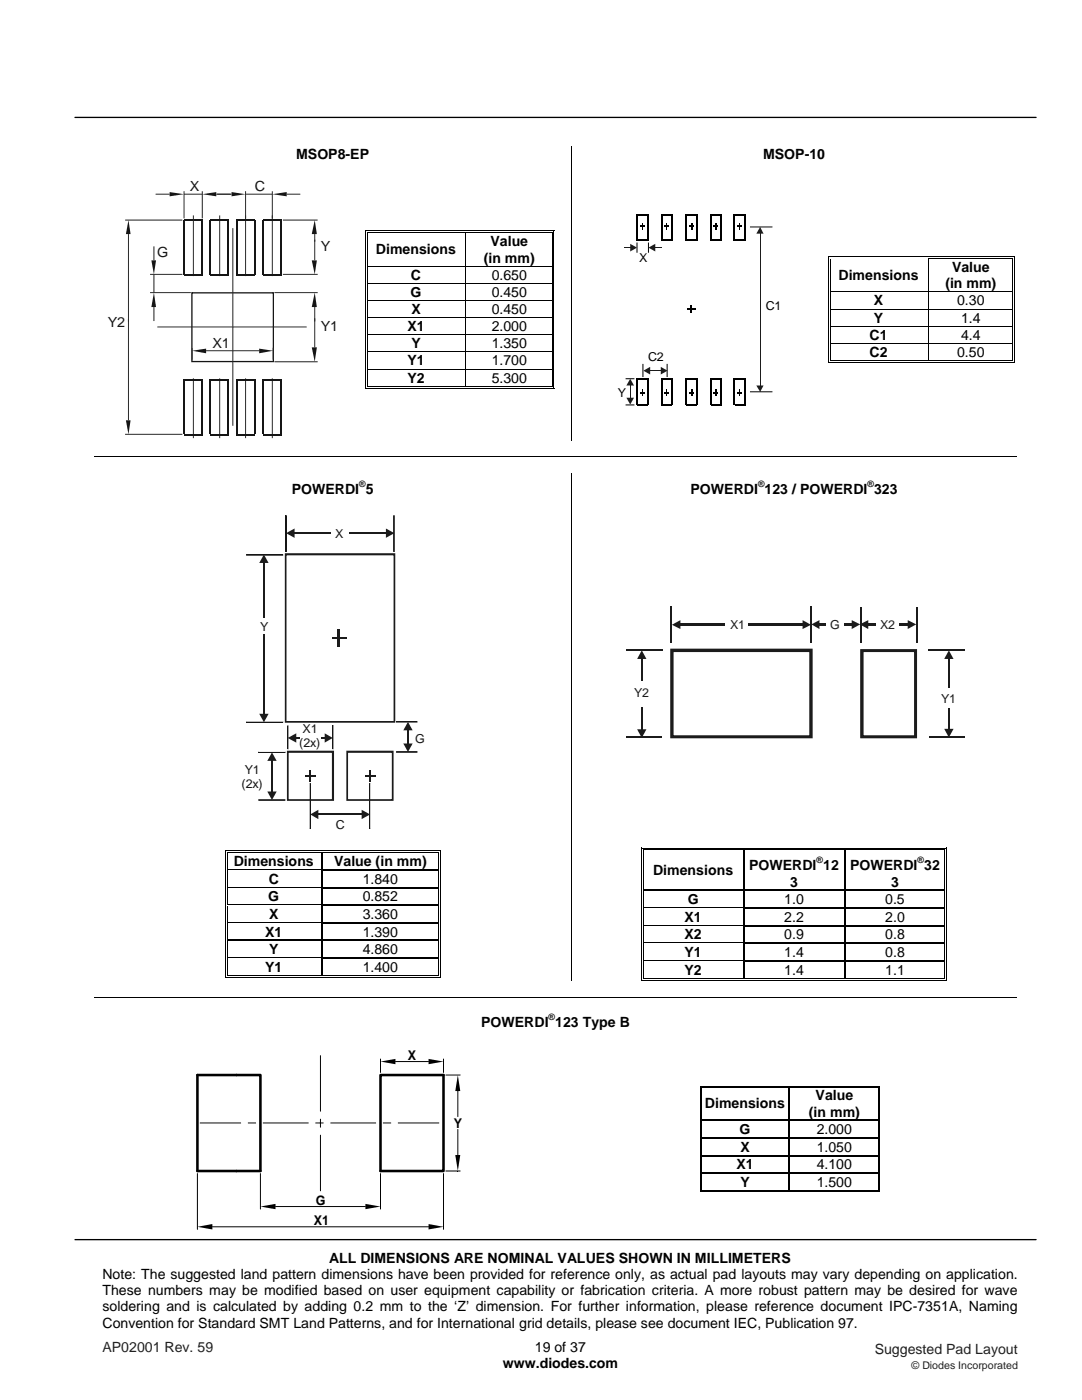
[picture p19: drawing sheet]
<svg xmlns="http://www.w3.org/2000/svg" width="216mm" height="279mm" viewBox="0 0 216 279" stroke-linecap="round" stroke-linejoin="round" font-family="sans-serif">
<defs><g id="words">
<g font-size="2.8">
<text x="59.1" y="31.8">MSOP8-EP</text>
<text x="152.3" y="31.8">MSOP-10</text>
<text x="75" y="50.8">Dimensions</text>
<text x="96.5" y="52.4">(in mm)</text>
<text x="97.9" y="49.1">Value</text>
<text x="81.9" y="59.2">G</text>
<text x="82" y="55.8">C</text>
<text x="98.1" y="59.2">0.450</text>
<text x="98.1" y="55.8">0.650</text>
<text x="167.3" y="55.9">Dimensions</text>
<text x="188.6" y="57.5">(in mm)</text>
<text x="190" y="54.3">Value</text>
<text x="82.1" y="62.7">X</text>
<text x="98.1" y="62.7">0.450</text>
<text x="174.4" y="61">X</text>
<text x="174.4" y="64.4">Y</text>
<text x="191" y="61">0.30</text>
<text x="191.8" y="64.4">1.4</text>
<text x="81.3" y="66.1">X1</text>
<text x="82.1" y="69.5">Y</text>
<text x="98.1" y="66.1">2.000</text>
<text x="98.1" y="69.5">1.350</text>
<text x="173.5" y="67.8">C1</text>
<text x="173.5" y="71.2">C2</text>
<text x="191" y="71.2">0.50</text>
<text x="191.8" y="67.8">4.4</text>
<text x="81.3" y="72.9">Y1</text>
<text x="81.3" y="76.3">Y2</text>
<text x="98.1" y="72.9">1.700</text>
<text x="98.1" y="76.3">5.300</text>
<text x="58.2" y="98.5">POWERDI 5</text>
<text x="137.8" y="98.5">POWERDI 123 / POWERDI 323</text>
<text x="46.6" y="172.9">Dimensions</text>
<text x="66.7" y="172.9">Value (in mm)</text>
<text x="149.5" y="173.7">POWERDI 12</text>
<text x="169.6" y="173.7">POWERDI 32</text>
<text x="53.5" y="179.9">G</text>
<text x="53.6" y="176.4">C</text>
<text x="72.4" y="179.9">0.852</text>
<text x="72.4" y="176.4">1.840</text>
<text x="130.3" y="174.6">Dimensions</text>
<text x="157.7" y="177">3</text>
<text x="177.8" y="177">3</text>
<text x="53.7" y="183.4">X</text>
<text x="72.4" y="183.4">3.360</text>
<text x="136.6" y="184">X1</text>
<text x="137.2" y="180.5">G</text>
<text x="156.5" y="180.5">1.0</text>
<text x="156.5" y="184">2.2</text>
<text x="176.6" y="180.5">0.5</text>
<text x="176.6" y="184">2.0</text>
<text x="52.9" y="186.9">X1</text>
<text x="53.7" y="190.4">Y</text>
<text x="72.4" y="186.9">1.390</text>
<text x="72.4" y="190.4">4.860</text>
<text x="136.6" y="187.5">X2</text>
<text x="136.6" y="191">Y1</text>
<text x="156.5" y="187.5">0.9</text>
<text x="156.5" y="191">1.4</text>
<text x="176.6" y="187.5">0.8</text>
<text x="176.6" y="191">0.8</text>
<text x="52.9" y="193.9">Y1</text>
<text x="72.4" y="193.9">1.400</text>
<text x="136.6" y="194.5">Y2</text>
<text x="156.5" y="194.5">1.4</text>
<text x="176.6" y="194.5">1.1</text>
<text x="96" y="205">POWERDI 123 Type B</text>
<text x="140.7" y="221.2">Dimensions</text>
<text x="162.7" y="219.6">Value</text>
<text x="147.6" y="226.4">G</text>
<text x="161.4" y="222.8">(in mm)</text>
<text x="163" y="226.4">2.000</text>
<text x="147" y="233.4">X1</text>
<text x="147.7" y="229.9">X</text>
<text x="163" y="233.4">4.100</text>
<text x="163" y="229.9">1.050</text>
<text x="147.7" y="236.9">Y</text>
<text x="163" y="236.9">1.500</text>
<text x="65.7" y="252">ALL DIMENSIONS ARE NOMINAL VALUES SHOWN IN MILLIMETERS</text>
<text x="20.4" y="255.2">Note: The suggested land pattern dimensions have been provided for reference only, as actual pad layouts may vary depending on application.</text>
<text x="20.4" y="258.5">These numbers may be modified based on user equipment capability or fabrication criteria. A more robust pattern may be desired for wave</text>
<text x="20.4" y="261.7">soldering and is calculated by adding 0.2 mm to the ‘Z’ dimension. For further information, please reference document IPC-7351A, Naming</text>
<text x="20.4" y="265">Convention for Standard SMT Land Patterns, and for International grid details, please see document IEC, Publication 97.</text>
<text x="106.7" y="269.8">19 of 37</text>
<text x="100.3" y="273.1">www.diodes.com</text>
</g>
<g font-size="2.8" fill="#131516">
<text x="37.9" y="38.2">X</text>
<text x="50.9" y="38.2">C</text>
<text x="31.4" y="51.3">G</text>
<text x="64" y="50.1">Y</text>
<text x="21.5" y="65.3">Y2</text>
<text x="42.4" y="69.4">X1</text>
<text x="64" y="66">Y1</text>
</g>
<g font-size="2.8" fill="#231f20">
<text x="20.4" y="269.8">AP02001 Rev. 59</text>
<text x="174.5" y="270.2">Suggested Pad Layout</text>
</g>
<g font-size="2.7">
<text x="81.4" y="211.6">X</text>
<text x="90.5" y="225.1">Y</text>
<text x="62.6" y="244.5">X1</text>
<text x="63" y="240.5">G</text>
</g>
<g font-size="2.5" fill="#131516">
<text x="66.9" y="107.3">X</text>
<text x="51.9" y="125.8">Y</text>
<text x="59.7" y="149.1">(2x)</text>
<text x="60.4" y="146.3">X1</text>
<text x="82.8" y="148.4">G</text>
<text x="48.9" y="154.4">Y1</text>
<text x="48.2" y="157.2">(2x)</text>
<text x="67" y="165.5">C</text>
</g>
<g font-size="2.5" fill="#1f1a17">
<text x="145.7" y="125.5">X1</text>
<text x="165.6" y="125.6">G</text>
<text x="175.6" y="125.6">X2</text>
<text x="126.5" y="139.2">Y2</text>
<text x="187.8" y="140.3">Y1</text>
</g>
<g font-size="2.4">
<text x="127.5" y="52.3">X</text>
<text x="152.8" y="61.8">C1</text>
<text x="129.3" y="72.1">C2</text>
<text x="123.3" y="79.2">Y</text>
</g>
<text font-size="2.1" fill="#231f20" x="181.9" y="273.1">© Diodes Incorporated</text>
<g font-size="1.8">
<text x="71.7" y="97.1">®</text>
<text x="151.3" y="97.1">®</text>
<text x="173.1" y="97.1">®</text>
<text x="162.9" y="172.3">®</text>
<text x="183.1" y="172.3">®</text>
<text x="109.5" y="203.5">®</text>
</g>
</g></defs>
<path d="M15 23.4h191.7M15 247.4h191.7" fill="none" stroke="#000" stroke-width=".26"/>
<path d="M114 29.2v6.5" fill="none" stroke="#000" stroke-width=".2"/>
<g fill="#fff">
<path d="M73.4 46.5h19.4v6.5h-19.4z"/>
<path d="M73.9 48.2h18.3v3.2h-18.3z"/>
</g>
<path d="M72.9 46h.2v.5h-.2zM72.9 46h.5v.2h-.5zM73.2 46.4h.2v.1h-.2z" fill="#000"/>
<path d="M73.4 46.1h19.4M73.4 46.4h19.4" fill="none" stroke="#000" stroke-width=".2"/>
<path d="M73.4 46.5h19.4z" fill="#fff"/>
<path d="M92.8 46.5h.2zM92.8 46h.5v.2h-.5zM92.8 46.4h.5v.1h-.5zM110.1 46h.5v.2h-.5zM110.1 46.4h.2v.1h-.2zM110.4 46h.2v.5h-.2z" fill="#000"/>
<path d="M73 46.5v6.5M73.3 46.5v6.5M92.9 46.5v6.5M93.3 46.1h16.8M93.3 46.4h16.8M110.2 46.5v6.5M110.5 46.5v6.5" fill="none" stroke="#000" stroke-width=".2"/>
<g fill="#fff">
<path d="M73.4 53.2h19.4v3.3h-19.4z"/>
<path d="M73.9 53.2h18.3v3.3h-18.3z"/>
</g>
<g fill="#000">
<path d="M72.9 53h.2v.2h-.2zM72.9 56.5h.2v.1h-.2zM73.2 53h.2v.2h-.2zM73.2 56.5h.2v.1h-.2zM110.1 53h.2v.2h-.2zM110.1 56.5h.2v.1h-.2zM110.4 53h.2v.2h-.2zM110.4 56.5h.2v.1h-.2zM72.9 59.9h.2v.1h-.2zM72.9 63.3h.2v.2h-.2zM73.2 59.9h.2v.1h-.2zM73.2 63.3h.2v.2h-.2z"/>
<path d="M110.1 59.9h.2v.1h-.2zM110.1 63.3h.2v.2h-.2zM110.4 59.9h.2v.1h-.2zM110.4 63.3h.2v.2h-.2z"/>
</g>
<g fill="none" stroke="#000" stroke-width=".2">
<path d="M73 53.2v3.3M73 56.6v3.3M73.3 53.2v3.3M73.3 56.6v3.3M73.4 53.1h36.7M73.4 56.6h36.7M73.4 60h36.7M92.9 53.2v3.3M92.9 56.6v3.3M110.2 53.2v3.3M110.2 56.6v3.3M110.5 53.2v3.3"/>
<path d="M110.5 56.6v3.3M73 60v3.3M73 63.5v3.2M73.3 60v3.3M73.3 63.5v3.2M73.4 63.4h36.7M92.9 60v3.3M92.9 63.5v3.2M110.2 60v3.3M110.2 63.5v3.2M110.5 60v3.3M110.5 63.5v3.2"/>
</g>
<g fill="#fff">
<path d="M73.4 66.9h19.4v3.2h-19.4z"/>
<path d="M73.9 66.9h18.3v3.2h-18.3z"/>
</g>
<path d="M72.9 66.7h.2v.2h-.2zM72.9 70.1h.2v.2h-.2zM73.2 66.7h.2v.2h-.2zM73.2 70.1h.2v.2h-.2zM110.1 66.7h.2v.2h-.2zM110.1 70.1h.2v.2h-.2zM110.4 66.7h.2v.2h-.2zM110.4 70.1h.2v.2h-.2z" fill="#000"/>
<path d="M73 66.9v3.2M73 70.3v3.3M73.3 66.9v3.2M73.3 70.3v3.3M73.4 66.8h36.7M73.4 70.2h36.7M92.9 66.9v3.2M92.9 70.3v3.3M110.2 66.9v3.2M110.2 70.3v3.3M110.5 66.9v3.2M110.5 70.3v3.3" fill="none" stroke="#000" stroke-width=".2"/>
<g fill="#fff">
<path d="M73.4 73.7h19.4v3.3h-19.4z"/>
<path d="M73.9 73.7h18.3v3.3h-18.3z"/>
</g>
<path d="M72.9 73.6h.2v.1h-.2zM72.9 77.4h.5v.1h-.5zM73.2 73.6h.2v.1h-.2zM73.2 77h.2v.2h-.2zM92.8 77h.5v.2h-.5zM110.1 73.6h.2v.1h-.2zM110.1 77.4h.5v.1h-.5zM110.1 77h.2v.2h-.2zM110.4 73.6h.2v.1h-.2zM110.4 77h.2v.5h-.2z" fill="#000"/>
<path d="M73 73.7v3.8M73.3 73.7v3.3M73.4 73.7h36.7M73.4 77.4h36.7M73.4 77.1h19.4M92.9 73.7v3.3M93.3 77.1h16.8M110.2 73.7v3.3M110.5 73.7v3.3" fill="none" stroke="#000" stroke-width=".2"/>
<g fill="#fff">
<path d="M165.7 51.7h19.4v6.5h-19.4z"/>
<path d="M166.2 53.3h18.3v3.3h-18.3z"/>
</g>
<path d="M165.2 51.2h.2v.5h-.2zM165.2 51.2h.5v.1h-.5zM165.5 51.5h.2v.2h-.2z" fill="#000"/>
<path d="M165.7 51.2h19.4M165.7 51.6h19.4" fill="none" stroke="#000" stroke-width=".2"/>
<path d="M165.7 51.7h19.4z" fill="#fff"/>
<path d="M185.1 51.7h.2zM185.1 51.2h.5v.1h-.5zM185.1 51.5h.5v.2h-.5zM202 51.2h.5v.1h-.5zM202 51.5h.2v.2h-.2zM202.4 51.2h.1v.5h-.1z" fill="#000"/>
<path d="M165.3 51.7v6.5M165.6 51.7v6.5M185.2 51.7v6.5M185.6 51.2h16.4M185.6 51.6h16.4M202.1 51.7v6.5M202.5 51.7v6.5" fill="none" stroke="#000" stroke-width=".2"/>
<g fill="#fff">
<path d="M165.7 58.4h19.4v3.2h-19.4z"/>
<path d="M166.2 58.4h18.3v3.2h-18.3z"/>
<path d="M185.3 58.4h16.7v3.2h-16.7z"/>
<path d="M185.9 58.4h15.7v3.2h-15.7z"/>
</g>
<path d="M165.2 58.2h.2v.2h-.2zM165.5 58.2h.2v.2h-.2zM202 58.2h.2v.2h-.2zM202.4 58.2h.1v.2h-.1zM165.2 61.6h.2v.2h-.2zM165.2 65h.2v.2h-.2zM165.5 61.6h.2v.2h-.2zM165.5 65h.2v.2h-.2zM202 61.6h.2v.2h-.2zM202 65h.2v.2h-.2zM202.4 61.6h.1v.2h-.1zM202.4 65h.1v.2h-.1z" fill="#000"/>
<g fill="none" stroke="#000" stroke-width=".2">
<path d="M165.3 58.4v3.2M165.6 58.4v3.2M165.7 58.3h36.3M185.2 58.4v3.2M202.1 58.4v3.2M202.5 58.4v3.2M165.3 61.8v3.2M165.3 65.2v3.2M165.6 61.8v3.2M165.6 65.2v3.2M165.7 61.7h36.3M165.7 65.1h36.3"/>
<path d="M185.2 61.8v3.2M185.2 65.2v3.2M202.1 61.8v3.2M202.1 65.2v3.2M202.5 61.8v3.2M202.5 65.2v3.2"/>
</g>
<g fill="#fff">
<path d="M165.7 68.6h19.4v3.3h-19.4z"/>
<path d="M166.2 68.6h18.3v3.3h-18.3z"/>
</g>
<path d="M165.2 68.4h.2v.2h-.2zM165.2 72.2h.5v.2h-.5zM165.5 68.4h.2v.2h-.2zM165.5 71.9h.2v.2h-.2zM185.1 71.9h.5v.2h-.5zM202 68.4h.2v.2h-.2zM202 72.2h.5v.2h-.5zM202 71.9h.2v.2h-.2zM202.4 68.4h.1v.2h-.1zM202.4 71.9h.1v.5h-.1z" fill="#000"/>
<path d="M114 35.7v52.2M165.3 68.6v3.8M165.6 68.6v3.3M165.7 68.5h36.3M165.7 72.3h36.3M165.7 72h19.4M185.2 68.6v3.3M185.6 72h16.4M202.1 68.6v3.3M202.5 68.6v3.3M18.8 91.2h184.1M114 94.5v74.7" fill="none" stroke="#000" stroke-width=".2"/>
<g fill="#fff">
<path d="M45.4 170.3h18.7v3.2h-18.7z"/>
<path d="M45.8 170.3h17.7v3.2h-17.7z"/>
</g>
<path d="M44.9 169.7h.1v.6h-.1zM44.9 169.7h.5v.2h-.5zM45.2 170.1h.2v.2h-.2zM45.2 170.1h.2v.1h-.2z" fill="#000"/>
<path d="M45.4 169.8h18.7M45.4 170.2h18.7" fill="none" stroke="#000" stroke-width=".2"/>
<path d="M45.4 170.2l18.7 .1z" fill="#fff"/>
<path d="M64.1 170.2l.2 .1zM64.1 169.7h.5v.2h-.5zM64.1 170.1h.5v.1h-.5zM87.4 169.7h.5v.2h-.5zM87.4 170.1h.2v.2h-.2zM87.4 170.1h.2v.1h-.2zM87.8 169.7h.1v.6h-.1z" fill="#000"/>
<path d="M45 170.3v3.2M45.3 170.3v3.2M64.6 169.8h22.8M64.6 170.2h22.8M87.5 170.3v3.2M87.8 170.3v3.2" fill="none" stroke="#000" stroke-width=".2"/>
<path d="M64.2 170.3v3.2" fill="none" stroke="#000" stroke-width=".25"/>
<g fill="#fff">
<path d="M45.4 173.8h18.7v3.2h-18.7z"/>
<path d="M45.8 173.8h17.7v3.2h-17.7z"/>
</g>
<path d="M44.9 173.5h.1v.3h-.1zM45.2 173.5h.2v.3h-.2z" fill="#000"/>
<path d="M45.4 173.7h18.7" fill="none" stroke="#000" stroke-width=".25"/>
<path d="M45.4 173.8h18.7z" fill="#fff"/>
<path d="M64.1 173.5h.2v.3h-.2zM87.4 173.5h.2v.3h-.2zM87.8 173.5h.1v.3h-.1z" fill="#000"/>
<path d="M64.2 173.8v3.2M64.3 173.7h23.1" fill="none" stroke="#000" stroke-width=".25"/>
<path d="M45 173.8v3.2M45.3 173.8v3.2M87.5 173.8v3.2M87.8 173.8v3.2" fill="none" stroke="#000" stroke-width=".2"/>
<g fill="#fff">
<path d="M45.4 177.3h18.7v3.2h-18.7z"/>
<path d="M45.8 177.3h17.7v3.2h-17.7z"/>
</g>
<path d="M44.9 177h.1v.3h-.1zM45.2 177h.2v.3h-.2z" fill="#000"/>
<path d="M45.4 177.1h18.7" fill="none" stroke="#000" stroke-width=".25"/>
<path d="M45.4 177.3h18.7z" fill="#fff"/>
<path d="M64.1 177h.2v.3h-.2zM87.4 177h.2v.3h-.2zM87.8 177h.1v.3h-.1z" fill="#000"/>
<path d="M64.2 177.3v3.2M64.3 177.1h23.1" fill="none" stroke="#000" stroke-width=".25"/>
<path d="M45 177.3v3.2M45.3 177.3v3.2M87.5 177.3v3.2M87.8 177.3v3.2" fill="none" stroke="#000" stroke-width=".2"/>
<g fill="#fff">
<path d="M45.4 180.8h18.7v3.2h-18.7z"/>
<path d="M45.8 180.8h17.7v3.2h-17.7z"/>
</g>
<path d="M44.9 180.5h.1v.3h-.1zM45.2 180.5h.2v.3h-.2z" fill="#000"/>
<path d="M45.4 180.7h18.7" fill="none" stroke="#000" stroke-width=".25"/>
<path d="M45.4 180.8h18.7z" fill="#fff"/>
<path d="M64.1 180.5h.2v.3h-.2zM87.4 180.5h.2v.3h-.2zM87.8 180.5h.1v.3h-.1z" fill="#000"/>
<path d="M64.2 180.8v3.2M64.3 180.7h23.1" fill="none" stroke="#000" stroke-width=".25"/>
<path d="M45 180.8v3.2M45.3 180.8v3.2M87.5 180.8v3.2M87.8 180.8v3.2" fill="none" stroke="#000" stroke-width=".2"/>
<g fill="#fff">
<path d="M45.4 184.3h18.7v3.3h-18.7z"/>
<path d="M45.8 184.3h17.7v3.3h-17.7z"/>
</g>
<path d="M44.9 184h.1v.3h-.1zM45.2 184h.2v.3h-.2z" fill="#000"/>
<path d="M45.4 184.2h18.7" fill="none" stroke="#000" stroke-width=".25"/>
<path d="M45.4 184.3h18.7z" fill="#fff"/>
<path d="M64.1 184h.2v.3h-.2zM87.4 184h.2v.3h-.2zM87.8 184h.1v.3h-.1z" fill="#000"/>
<path d="M64.2 184.3v3.3M64.3 184.2h23.1" fill="none" stroke="#000" stroke-width=".25"/>
<path d="M45 184.3v3.3M45.3 184.3v3.3M87.5 184.3v3.3M87.8 184.3v3.3" fill="none" stroke="#000" stroke-width=".2"/>
<g fill="#fff">
<path d="M45.4 187.8h18.7v3.3h-18.7z"/>
<path d="M45.8 187.8h17.7v3.3h-17.7z"/>
</g>
<path d="M44.9 187.6h.1v.2h-.1zM45.2 187.6h.2v.2h-.2z" fill="#000"/>
<path d="M45.4 187.7h18.7" fill="none" stroke="#000" stroke-width=".25"/>
<path d="M45.4 187.8h18.7z" fill="#fff"/>
<path d="M64.1 187.6h.2v.2h-.2zM87.4 187.6h.2v.2h-.2zM87.8 187.6h.1v.2h-.1z" fill="#000"/>
<path d="M64.2 187.8v3.3M64.3 187.7h23.1" fill="none" stroke="#000" stroke-width=".25"/>
<path d="M45 187.8v3.3M45.3 187.8v3.3M87.5 187.8v3.3M87.8 187.8v3.3" fill="none" stroke="#000" stroke-width=".2"/>
<g fill="#fff">
<path d="M45.4 191.3h18.7v3.3h-18.7z"/>
<path d="M45.8 191.3h17.7v3.3h-17.7z"/>
</g>
<path d="M44.9 191.1h.1v.2h-.1zM45.2 191.1h.2v.2h-.2z" fill="#000"/>
<path d="M45.4 191.2h18.7" fill="none" stroke="#000" stroke-width=".25"/>
<path d="M45.4 191.3h18.7z" fill="#fff"/>
<path d="M44.9 194.9h.5v.2h-.5zM45.2 194.6h.2v.2h-.2zM64.1 191.1h.2v.2h-.2zM64.1 194.6h.5v.2h-.5zM87.4 191.1h.2v.2h-.2zM87.4 194.9h.5v.2h-.5zM87.4 194.6h.2v.2h-.2zM87.8 191.1h.1v.2h-.1zM87.8 194.6h.1v.5h-.1z" fill="#000"/>
<path d="M64.2 191.3v3.3M64.3 191.2h23.1" fill="none" stroke="#000" stroke-width=".25"/>
<path d="M45 191.3v3.8M45.3 191.3v3.3M45.4 195h42M45.4 194.7h18.7M64.6 194.7h22.8M87.5 191.3v3.3M87.8 191.3v3.3" fill="none" stroke="#000" stroke-width=".2"/>
<g fill="#fff">
<path d="M128.5 169.7h19.8v7.9h-19.8z"/>
<path d="M129 172h18.7v3.3h-18.7z"/>
</g>
<path d="M128 169.2h.2v.5h-.2zM128 169.2h.5v.1h-.5zM128.4 169.5h.1v.2h-.1z" fill="#000"/>
<path d="M128.5 169.2h19.8M128.5 169.6h19.8" fill="none" stroke="#000" stroke-width=".2"/>
<path d="M128.5 169.7h19.8z" fill="#fff"/>
<g fill="#000">
<path d="M128 177.6h.2v.3h-.2zM128.4 177.6h.1v.3h-.1zM148.3 169.7h.2zM148.3 169.2h.5v.1h-.5zM148.3 169.5h.5v.2h-.5zM148.3 177.6h.2v.3h-.2zM168.4 169.7h.3zM168.4 169.2h.5v.1h-.5zM168.4 169.5h.5v.2h-.5zM168.4 177.6h.3v.3h-.3zM188.4 169.2h.5v.1h-.5zM188.4 169.5h.2v.2h-.2z"/>
<path d="M188.4 177.6h.2v.3h-.2zM188.8 169.2h.1v.5h-.1zM188.8 177.6h.1v.3h-.1z"/>
</g>
<path d="M128.1 169.7v7.9M128.1 177.9v3.2M128.4 169.7v7.9M128.4 177.9v3.2M148.8 169.2h19.6M148.8 169.6h19.6M168.9 169.2h19.5M168.9 169.6h19.5M188.5 169.7v7.9M188.5 177.9v3.2M188.8 169.7v7.9M188.8 177.9v3.2" fill="none" stroke="#000" stroke-width=".2"/>
<path d="M128.5 177.7h19.8M148.4 169.7v7.9M148.4 177.9v3.2M148.5 177.7h19.9M168.5 169.7v7.9M168.5 177.9v3.2M168.7 177.7h19.7" fill="none" stroke="#000" stroke-width=".25"/>
<g fill="#fff">
<path d="M128.5 181.4h19.8v3.2h-19.8z"/>
<path d="M129 181.4h18.7v3.2h-18.7z"/>
</g>
<path d="M128 181.1h.2v.3h-.2zM128.4 181.1h.1v.3h-.1z" fill="#000"/>
<path d="M128.5 181.2h19.8" fill="none" stroke="#000" stroke-width=".25"/>
<path d="M128.5 181.4h19.8z" fill="#fff"/>
<path d="M148.3 181.1h.2v.3h-.2zM168.4 181.1h.3v.3h-.3zM188.4 181.1h.2v.3h-.2zM188.8 181.1h.1v.3h-.1z" fill="#000"/>
<path d="M148.4 181.4v3.2M148.5 181.2h19.9M168.5 181.4v3.2M168.7 181.2h19.7" fill="none" stroke="#000" stroke-width=".25"/>
<path d="M128.1 181.4v3.2M128.4 181.4v3.2M188.5 181.4v3.2M188.8 181.4v3.2" fill="none" stroke="#000" stroke-width=".2"/>
<g fill="#fff">
<path d="M128.5 184.9h19.8v3.2h-19.8z"/>
<path d="M129 184.9h18.7v3.2h-18.7z"/>
</g>
<path d="M128 184.6h.2v.3h-.2zM128.4 184.6h.1v.3h-.1z" fill="#000"/>
<path d="M128.5 184.7h19.8" fill="none" stroke="#000" stroke-width=".25"/>
<path d="M128.5 184.9h19.8z" fill="#fff"/>
<path d="M148.3 184.6h.2v.3h-.2zM168.4 184.6h.3v.3h-.3zM188.4 184.6h.2v.3h-.2zM188.8 184.6h.1v.3h-.1z" fill="#000"/>
<path d="M148.4 184.9v3.2M148.5 184.7h19.9M168.5 184.9v3.2M168.7 184.7h19.7" fill="none" stroke="#000" stroke-width=".25"/>
<path d="M128.1 184.9v3.2M128.4 184.9v3.2M188.5 184.9v3.2M188.8 184.9v3.2" fill="none" stroke="#000" stroke-width=".2"/>
<g fill="#fff">
<path d="M128.5 188.4h19.8v3.2h-19.8z"/>
<path d="M129 188.4h18.7v3.2h-18.7z"/>
</g>
<path d="M128 188.1h.2v.3h-.2zM128.4 188.1h.1v.3h-.1z" fill="#000"/>
<path d="M128.5 188.3h19.8" fill="none" stroke="#000" stroke-width=".25"/>
<path d="M128.5 188.4h19.8z" fill="#fff"/>
<path d="M148.3 188.1h.2v.3h-.2zM168.4 188.1h.3v.3h-.3zM188.4 188.1h.2v.3h-.2zM188.8 188.1h.1v.3h-.1z" fill="#000"/>
<path d="M148.4 188.4v3.2M148.5 188.3h19.9M168.5 188.4v3.2M168.7 188.3h19.7" fill="none" stroke="#000" stroke-width=".25"/>
<path d="M128.1 188.4v3.2M128.4 188.4v3.2M188.5 188.4v3.2M188.8 188.4v3.2" fill="none" stroke="#000" stroke-width=".2"/>
<g fill="#fff">
<path d="M128.5 191.9h19.8v3.3h-19.8z"/>
<path d="M129 191.9h18.7v3.3h-18.7z"/>
</g>
<path d="M128 191.6h.2v.3h-.2zM128.4 191.6h.1v.3h-.1z" fill="#000"/>
<path d="M128.5 191.8h19.8" fill="none" stroke="#000" stroke-width=".25"/>
<path d="M128.5 191.9h19.8z" fill="#fff"/>
<g fill="#000">
<path d="M128 195.5h.5v.2h-.5zM128.4 195.2h.1v.1h-.1zM148.3 191.6h.2v.3h-.2zM148.3 195.2h.5v.1h-.5zM168.4 191.6h.3v.3h-.3zM168.4 195.2h.5v.1h-.5zM188.4 191.6h.2v.3h-.2zM188.4 195.5h.5v.2h-.5zM188.4 195.2h.2v.1h-.2zM188.8 191.6h.1v.3h-.1zM188.8 195.2h.1v.5h-.1zM139.7 216.7l.1 .3z"/>
<path d="M139.7 216.7l.3 .1zM139.9 216.9l.1 .1zM157.4 217h.2zM157.4 216.7l.2 .1zM157.4 216.9l.2 .1zM175.3 216.7l.3 .1zM175.3 216.9l.1 .1zM175.5 216.7l.1 .3zM139.7 223.5l.1 .3zM139.7 227l.1 .3zM139.7 230.5l.1 .3zM139.7 234l.1 .3z"/>
<path d="M139.7 237.7l.3 .1zM139.9 223.5l.1 .3zM139.9 227l.1 .3zM139.9 230.5l.1 .3zM139.9 234l.1 .3zM139.9 237.5l.1 .1zM157.4 223.5h.2v.3h-.2zM157.4 227h.2v.3h-.2zM157.4 230.5h.2v.3h-.2zM157.4 234h.2v.3h-.2zM175.3 223.5l.1 .3zM175.3 227l.1 .3z"/>
<path d="M175.3 230.5l.1 .3zM175.3 234l.1 .3zM175.3 237.7l.3 .1zM175.3 237.5l.1 .1zM175.5 223.5l.1 .3zM175.5 227l.1 .3zM175.5 230.5l.1 .3zM175.5 234l.1 .3zM175.5 237.5l.1 .3z"/>
</g>
<g fill="none" stroke="#000" stroke-width=".25">
<path d="M148.4 191.9v3.3M148.5 191.8h19.9M168.5 191.9v3.3M168.7 191.8h19.7M157.5 217v6.5M140 223.6h17.4M140 227.1h17.4M140 230.6h17.4M140 234.1h17.4M157.5 223.8v3.2M157.5 227.3v3.2M157.5 230.8v3.2"/>
<path d="M157.5 234.3v3.3M157.6 223.6h17.7M157.6 227.1h17.7M157.6 230.6h17.7M157.6 234.1h17.7"/>
</g>
<g fill="none" stroke="#000" stroke-width=".2">
<path d="M114 169.2v26.5M18.8 199h184.1M128.1 191.9v3.8M128.4 191.9v3.3M128.5 195.6h59.9M128.5 195.3h19.8M148.8 195.3h19.6M168.9 195.3h19.5M188.5 191.9v3.3M188.8 191.9v3.3M139.8 217v6.5M139.9 217v6.5"/>
<path d="M140 216.8h17.4M140 216.9h17.4M157.6 216.8h17.7M157.6 216.9h17.7M175.4 217v6.5M175.6 217v6.5M139.8 223.8v3.2M139.8 227.3v3.2M139.8 230.8v3.2M139.8 234.3v3.5M139.9 223.8v3.2M139.9 227.3v3.2"/>
<path d="M139.9 230.8v3.2M139.9 234.3v3.2M140 237.7h35.3M140 237.6h17.4M157.6 237.6h17.7M175.4 223.8v3.2M175.4 227.3v3.2M175.4 230.8v3.2M175.4 234.3v3.2M175.6 223.8v3.2M175.6 227.3v3.2M175.6 230.8v3.2"/>
<path d="M175.6 234.3v3.2"/>
</g>
<path d="M30 54.8h6.4M30 58.4h8.1M30.7 49.2v2.8M30.7 54.8v3.6M30.7 61.3v2.8" fill="none" stroke="#23282b" stroke-width=".2"/>
<g fill="#131516">
<path d="M30.7 58.4l.4 2.9h-.9z"/>
<path d="M30.2 52h.9l-.4 2.8z"/>
</g>
<path d="M38.3 72h16.2v.3h-16.2zM54.5 72.2l.2 .1zM54.4 58.4h.3v13.8h-.3zM54.5 58.3l.2 .1zM38.3 58.3h16.2v.3h-16.2zM38.2 58.3l.1 .1zM38.2 58.4h.2v13.8h-.2zM38.2 72.2l.1 .1z" fill="#131516"/>
<g fill="none" stroke="#23282b" stroke-width=".2">
<path d="M31.1 38.8h2.7M36.7 38.2v5.4M36.7 38.8h3.7M40.4 38.2v5.4M43.2 38.8h2.8M38.6 43v12.1M43.8 43v12.1M46.5 45.5v39.5M49 43v12.1M54.3 43v12.1M31.4 65.3h29.8M38.6 75.5v11.9"/>
<path d="M43.8 75.5v11.9M49 75.5v11.9M54.3 75.5v11.9"/>
</g>
<path d="M36.7 43.9v10.9M56.1 43.9v10.9M36.7 75.8v10.9M56.1 75.8v10.9" fill="none" stroke="#131516" stroke-width=".34"/>
<g fill="none" stroke="#131516" stroke-width=".25">
<path d="M36.7 43.9h3.7M36.7 54.8h3.7M40.3 43.9v10.9M41.9 54.8l.1-10.9h3.6v10.9M42 54.8h3.6M47.2 54.8h3.7M47.3 54.8l-.1-10.9h3.7v10.9M52.5 43.9h3.6M52.5 54.8h3.6M52.5 43.9v10.9M36.7 75.8h3.7M40.3 75.8v10.9"/>
<path d="M41.9 75.8h3.7v10.9h-3.7zM47.3 75.8h3.6v10.9h-3.6zM52.5 75.8h3.6M52.5 75.8v10.9M36.7 86.7h3.7M52.5 86.7h3.6"/>
</g>
<g fill="#131516">
<path d="M33.8 38.3l2.9 .5-2.9 .4z"/>
<path d="M40.4 38.8l2.8-.5v.9z"/>
</g>
<path d="M43.3 38.8h2.9M49 38.2v5.4M49 38.8h5.3M54.3 38.2v5.4M57.2 38.8h2.7" fill="none" stroke="#23282b" stroke-width=".2"/>
<g fill="#131516">
<path d="M46.2 38.3l2.8 .5-2.8 .4z"/>
<path d="M54.3 38.8l2.9-.5v.9z"/>
</g>
<path d="M56.5 54.8h6.9M56.5 43.9h6.9M62.8 46.7v5.3" fill="none" stroke="#23282b" stroke-width=".2"/>
<g fill="#131516">
<path d="M62.2 52h1l-.4 2.8z"/>
<path d="M62.8 43.9l.4 2.8h-1z"/>
</g>
<path d="M25 43.9h11.4M25.6 46.7v37.2M25 86.7h11.4" fill="none" stroke="#23282b" stroke-width=".2"/>
<g fill="#131516">
<path d="M25.1 83.9h1l-.5 2.8z"/>
<path d="M25.6 43.9l.5 2.8h-1z"/>
</g>
<path d="M54.8 58.4h8.6M54.8 72.2h8.6M62.8 61.3v8" fill="none" stroke="#23282b" stroke-width=".2"/>
<g fill="#131516">
<path d="M62.8 58.4l.4 2.9h-1z"/>
<path d="M62.2 69.3h1l-.4 2.9z"/>
</g>
<path d="M38.3 69.4v2.4M41.1 70h10.6M54.5 69.4v2.4" fill="none" stroke="#23282b" stroke-width=".2"/>
<g fill="#131516">
<path d="M38.3 70l2.8-.4v.9z"/>
<path d="M51.7 69.6l2.8 .4-2.8 .5z"/>
</g>
<path d="M127.2 42.8h2.1M127.2 48h2.2M132 42.8h2.1M132 48h2.2M136.8 48h2.3M136.9 42.8h2.2M141.7 48h2.2M141.9 42.8h2M127.2 80.7h2.1M132 80.7h2.1M136.9 80.7h2.2M141.9 80.7h2" fill="none" stroke="#000" stroke-width=".34"/>
<g fill="none" stroke="#000" stroke-width=".25">
<path d="M127.1 42.8v5.3M129.3 42.8v5.3M132.1 42.8v5.3M134.2 42.8v5.3M137 42.8v5.3M139 42.8v5.3M141.8 42.8v5.3M143.9 42.8v5.3M127.1 75.5v5.2M127.2 75.5h2.2M129.3 75.5v5.2M132 75.5h2.2"/>
<path d="M132.1 75.5v5.2M134.2 75.5v5.2M136.8 75.5h2.3M137 75.5v5.2M139 75.5v5.2M141.7 75.5h2.2M141.8 75.5v5.2M143.9 75.5v5.2"/>
</g>
<path d="M150.9 76.9h1.5l-.7 1.3z" fill-rule="evenodd" fill="#1f1a17"/>
<path d="M151.7 46.4v30.7" fill="none" stroke="#1f1a17" stroke-width=".2"/>
<g fill="#1f1a17">
<path d="M151.7 45.3l.7 1.3h-1.5z" fill-rule="evenodd"/>
<path d="M129.4 49.4l1.3-.7v1.5l-1.3-.8 1.3-.7z" fill-rule="evenodd"/>
</g>
<path d="M130.5 49.3h1.5v.2h-1.5z" fill="#1f1a17"/>
<path d="M127.1 48.4v2M129.4 48.4v2" fill="none" stroke="#000" stroke-width=".2"/>
<path d="M125.8 48.7l1.3 .7-1.3 .8 1.3-.8-1.3 .8z" fill-rule="evenodd" fill="#1f1a17"/>
<path d="M124.5 49.3h1.5v.2h-1.5z" fill="#1f1a17"/>
<path d="M124.8 75.6h1.8M124.8 80.8h1.8" fill="none" stroke="#000" stroke-width=".2"/>
<path d="M125 79.4h1.5l-.7 1.3z" fill-rule="evenodd" fill="#1f1a17"/>
<path d="M125.8 76.8v2.8" fill="none" stroke="#1f1a17" stroke-width=".2"/>
<path d="M125.8 75.6l.7 1.3h-1.5z" fill-rule="evenodd" fill="#1f1a17"/>
<path d="M149.6 45.3h4.5M128.3 72.6v2.6M133.1 72.6v2.6M149.6 78.2h4.5" fill="none" stroke="#000" stroke-width=".2"/>
<path d="M128.4 74l1.3-.8v1.5l-1.3-.7 1.3-.8z" fill-rule="evenodd" fill="#1f1a17"/>
<path d="M129.5 74h2.6" fill="none" stroke="#1f1a17" stroke-width=".2"/>
<path d="M131.8 73.2l1.4 .8-1.4 .7v-1.5l1.4 .8z" fill-rule="evenodd" fill="#1f1a17"/>
<g fill="#000">
<path d="M127.8 45h.8v.3h-.8zM128.1 44.5h.2v1.3h-.2zM132.6 45h.9v.3h-.9zM132.9 44.5h.2v1.3h-.2zM137.6 45h.9v.3h-.9zM137.9 44.5h.2v1.3h-.2zM142.4 45h.9v.3h-.9zM142.7 44.5h.3v1.3h-.3zM147.2 45h.8v.3h-.8zM147.5 44.5h.2v1.3h-.2zM127.8 78.2h.8v.3h-.8zM128.1 77.8h.2v1.2h-.2z"/>
<path d="M132.6 78.2h.9v.3h-.9zM132.9 77.8h.2v1.2h-.2zM137.2 61.6h1.6v.3h-1.6zM137.6 78.2h.9v.3h-.9zM137.8 61h.3v1.5h-.3zM137.9 77.8h.2v1.2h-.2zM142.4 78.2h.9v.3h-.9zM142.7 77.8h.3v1.2h-.3zM147.2 78.2h.8v.3h-.8zM147.5 77.8h.2v1.2h-.2z"/>
</g>
<path d="M146.5 48h2.1M146.6 42.8h2.1M146.6 80.7h2.1" fill="none" stroke="#000" stroke-width=".34"/>
<path d="M146.6 42.8v5.3M148.7 42.8v5.3M146.5 75.5h2.2v5.2M146.6 75.5v5.2" fill="none" stroke="#000" stroke-width=".25"/>
<g fill="#1f1a17">
<path d="M78.5 110.7h.4v33.4h-.4zM78.7 144.1h.2v.1h-.2zM57 143.9h21.7v.3h-21.7zM56.8 144.1h.2v.1h-.2zM56.8 110.7h.4v33.4h-.4zM56.8 110.4h.2v.3h-.2zM57 110.4h21.7v.4h-21.7zM78.7 110.4h.2v.3h-.2z"/>
<path d="M66.2 150.1h.5v9.6h-.5zM66.5 159.7h.2v.1h-.2zM57.4 159.5h9.1v.3h-9.1zM57.3 159.7h.1v.1h-.1zM57.3 150.1h.3v9.6h-.3zM57.3 149.8h.1v.3h-.1zM57.4 149.8h9.1v.4h-9.1zM66.5 149.8h.2v.3h-.2z"/>
</g>
<path d="M52.7 110.7l.9 1.7h-1.9l1-1.7 .9 1.7z" fill-rule="evenodd" fill="#1f1a17"/>
<path d="M52.7 112.2v30.4" fill="none" stroke="#1f1a17" stroke-width=".34"/>
<g fill="#1f1a17">
<path d="M51.7 142.5h1.9l-.9 1.6 .9-1.6-.9 1.6z" fill-rule="evenodd"/>
<path d="M81.4 144.1l.9 1.7h-1.8l.9-1.7 .9 1.7z" fill-rule="evenodd"/>
</g>
<path d="M81.4 145.6v2.9" fill="none" stroke="#1f1a17" stroke-width=".34"/>
<g fill="#1f1a17">
<path d="M80.5 148.4h1.8l-.9 1.7 .9-1.7-.9 1.7z" fill-rule="evenodd"/>
<path d="M77 105.5l1.7 .9-1.7 .9 1.7-.9-1.7 .9z" fill-rule="evenodd"/>
</g>
<path d="M58.6 106.4h18.6" fill="none" stroke="#1f1a17" stroke-width=".34"/>
<g fill="#1f1a17">
<path d="M57.1 106.4l1.7-.9v1.8z" fill-rule="evenodd"/>
<path d="M64.8 146.3l1.6 1-1.6 .9 1.6-.9-1.6 .9z" fill-rule="evenodd"/>
</g>
<path d="M58.9 147.3h6" fill="none" stroke="#1f1a17" stroke-width=".34"/>
<g fill="#1f1a17">
<path d="M57.4 147.3l1.7-1v1.9z" fill-rule="evenodd"/>
<path d="M72.2 161.6l1.7 .9-1.7 1 1.7-1-1.7 1z" fill-rule="evenodd"/>
</g>
<path d="M63.4 162.5h8.9" fill="none" stroke="#1f1a17" stroke-width=".34"/>
<path d="M61.9 162.5l1.6-.9v1.9z" fill-rule="evenodd" fill="#1f1a17"/>
<g fill="#131516">
<path d="M49.1 110.7h7.4v.1h-7.4zM49.1 110.7v.1zM49.1 110.7h7.4v.1h-7.4zM56.5 110.7v.1z"/>
<path d="M49.1 144.1h7.4v.1h-7.4zM49.1 144.1v.1zM49.1 144.1h7.4v.1h-7.4zM56.5 144.1v.1z"/>
<path d="M78.5 102.8h.2v7.4h-.2zM78.5 110.2h.2zM78.5 102.8h.2v7.4h-.2zM78.5 102.8h.2z"/>
<path d="M56.9 102.8h.3v7.4h-.3zM56.9 110.2h.3zM56.9 102.8h.3v7.4h-.3zM56.9 102.8h.3z"/>
<path d="M79 144h4.3v.1h-4.3zM79 144v.1zM79 144h4.3v.1h-4.3zM83.3 144v.1z"/>
<path d="M73.7 156.3h.2v9.1h-.2zM73.7 156.3h.2zM73.7 156.3h.2v9.1h-.2zM73.7 165.4h.2z"/>
<path d="M66.3 144.7h.2v4.8h-.2zM66.3 144.7h.2zM66.3 144.7h.2v4.8h-.2zM66.3 149.5h.2z"/>
<path d="M57.3 144.8h.2v4.7h-.2zM57.3 144.8h.2zM57.3 144.8h.2v4.7h-.2zM57.3 149.5h.2z"/>
</g>
<path d="M67.7 106.4h.3h-.3v.3z" fill="none" stroke="#23282b" stroke-width=".2"/>
<path d="M66.1 104.7h3.5v3.5h-3.5z" fill="#fff"/>
<g fill="#131516">
<path d="M51.6 150.1h5.3v.1h-5.3zM56.9 150.1v.1zM51.6 150.1h5.3v.1h-5.3zM51.6 150.1v.1z"/>
<path d="M51.6 159.6h5.3v.1h-5.3zM56.9 159.6v.1zM51.6 159.6h5.3v.1h-5.3zM51.6 159.6v.1z"/>
</g>
<path d="M51.9 123.4h1.4v3.1h-1.4z" fill="#fff"/>
<path d="M67.6 125.6v3.5" fill="none" stroke="#1f1a17" stroke-width=".42"/>
<path d="M66.2 127.4h2.9M60.9 154.8h2M61.9 153.6v2.4" fill="none" stroke="#1f1a17" stroke-width=".34"/>
<path d="M78.2 150.1h.3v9.6h-.3zM78.4 159.7h.1v.1h-.1zM69.3 159.5h9.1v.3h-9.1zM69.1 159.7h.2v.1h-.2zM69.1 150.1h.3v9.6h-.3zM69.1 149.8h.2v.3h-.2zM69.3 149.8h9.1v.4h-9.1zM78.4 149.8h.1v.3h-.1z" fill="#1f1a17"/>
<path d="M79 150h4.3v.2h-4.3zM79 150v.2zM79 150h4.3v.2h-4.3zM83.3 150v.2z" fill="#131516"/>
<path d="M72.8 154.8h2.1M73.8 153.6v2.4" fill="none" stroke="#1f1a17" stroke-width=".34"/>
<path d="M54.3 150.2l.9 1.6h-1.9l1-1.6 .9 1.6z" fill-rule="evenodd" fill="#1f1a17"/>
<path d="M54.3 151.7v6.4" fill="none" stroke="#1f1a17" stroke-width=".34"/>
<path d="M53.3 158h1.9l-.9 1.7 .9-1.7-.9 1.7z" fill-rule="evenodd" fill="#1f1a17"/>
<path d="M59.9 146.9h4.1v.9h-4.1z" fill="#fff"/>
<path d="M61.8 156.3h.2v9.1h-.2zM61.8 156.3h.2zM61.8 156.3h.2v9.1h-.2zM61.8 165.4h.2z" fill="#131516"/>
<path d="M134 121v7.3M161.9 121v7.3M171.7 121.2v7.2M182.9 121.2v7.1" fill="none" stroke="#1f1a17" stroke-width=".34"/>
<path d="M134.1 124.7l1.7-.9v1.7l-1.7-.8 1.7-.9z" fill-rule="evenodd" fill="#1f1a17"/>
<path d="M135.6 124.7h24.7" fill="none" stroke="#1f1a17" stroke-width=".42"/>
<g fill="#1f1a17">
<path d="M160.1 123.8l1.7 .9-1.7 .8v-1.7l1.7 .9z" fill-rule="evenodd"/>
<path d="M161.9 124.6l1.6-.8v1.7l-1.6-.9 1.6-.8z" fill-rule="evenodd"/>
</g>
<path d="M163.4 124.7h6.7" fill="none" stroke="#1f1a17" stroke-width=".42"/>
<g fill="#1f1a17">
<path d="M169.9 123.8l1.7 .8-1.7 .9v-1.7l1.7 .8z" fill-rule="evenodd"/>
<path d="M171.6 124.6l1.6-.8v1.7l-1.6-.9 1.6-.8z" fill-rule="evenodd"/>
</g>
<path d="M173.1 124.7h8.1" fill="none" stroke="#1f1a17" stroke-width=".42"/>
<path d="M181.1 123.8l1.7 .8-1.7 .9v-1.7l1.7 .8z" fill-rule="evenodd" fill="#1f1a17"/>
<path d="M125 129.7h7.2M185.4 129.6h7.2M124.9 147.2h7.1M185.4 147.1h7.2" fill="none" stroke="#1f1a17" stroke-width=".34"/>
<path d="M128.1 129.8l.9 1.7h-1.9l1-1.7 .9 1.7z" fill-rule="evenodd" fill="#1f1a17"/>
<path d="M128.1 131.4v14.3" fill="none" stroke="#1f1a17" stroke-width=".34"/>
<g fill="#1f1a17">
<path d="M127.1 145.5h1.9l-.9 1.8 .9-1.8-.9 1.8z" fill-rule="evenodd"/>
<path d="M189.3 129.8l1 1.7h-1.9l.9-1.7 1 1.7z" fill-rule="evenodd"/>
</g>
<path d="M189.3 131.3v14.2" fill="none" stroke="#1f1a17" stroke-width=".34"/>
<path d="M188.4 145.5h1.9l-1 1.7 1-1.7-1 1.7z" fill-rule="evenodd" fill="#1f1a17"/>
<g fill="#fff">
<path d="M144.7 121h4.6v7.3h-4.6z"/>
<path d="M164.9 121.2h3.5v7.2h-3.5z"/>
<path d="M174.9 120.9h4.5v7.3h-4.5z"/>
</g>
<g fill="#1f1a17">
<path d="M172 129.5h10.7v.6h-10.7zM182.7 129.5h.3v.3h-.3zM182.4 129.8h.6v17.2h-.6zM182.7 147h.3v.3h-.3zM172 146.7h10.7v.6h-10.7zM171.6 147h.4v.3h-.4zM171.6 129.8h.7v17.2h-.7zM171.6 129.5h.4v.3h-.4z"/>
<path d="M134.1 129.5h27.7v.6h-27.7zM161.8 129.5h.4v.3h-.4zM161.5 129.8h.7v17.2h-.7zM161.8 147h.4v.3h-.4zM134.1 146.7h27.7v.6h-27.7zM133.7 147h.4v.3h-.4zM133.7 129.8h.7v17.2h-.7zM133.7 129.5h.4v.3h-.4z"/>
</g>
<g fill="#fff">
<path d="M124.9 135.8h7.1v5.2h-7.1z"/>
<path d="M187.6 137.3h3.4v3.8h-3.4z"/>
</g>
<path d="M39.4 214.5h12.6v19.2h-12.6zM75.9 214.5h12.6v19.2h-12.6z" fill="none" stroke="#000" stroke-width=".51"/>
<g fill="none" stroke="#000" stroke-width=".2">
<path d="M63.9 210.7v11.1M75.9 211.3v2.7M78.9 211.9h6.6M88.5 211.3v2.7M89 214.5h2.8M91.4 217.7v5.1M39.4 234.2v11.1M39.9 224.1h8.1M49.5 224.1h1.5M52 234.2v7.1M52.5 224.1h9M63 224.1h1.5"/>
<path d="M63.9 223.4v1.6M63.9 226.5v11.2M66 224.1h9M75.9 234.2v7.1M76.5 224.1h1.5M79.5 224.1h8.1M88.5 234.2v11.1M89 233.7h2.8M91.4 225.4v5.1M42.4 244.8h43.1M55 240.8h17.9"/>
</g>
<path d="M75.9 211.9l3-.6v1.1zM85.5 211.3l3 .6-3 .5zM91.4 214.5l.4 3.2h-1zM90.8 230.5h1l-.4 3.2zM39.4 244.8l3-.5v1.1zM52 240.8l3-.5v1zM72.9 240.3l3 .5-3 .5zM85.5 244.3l3 .5-3 .6z" fill="#000"/>
<use href="#words"/>
</svg>
